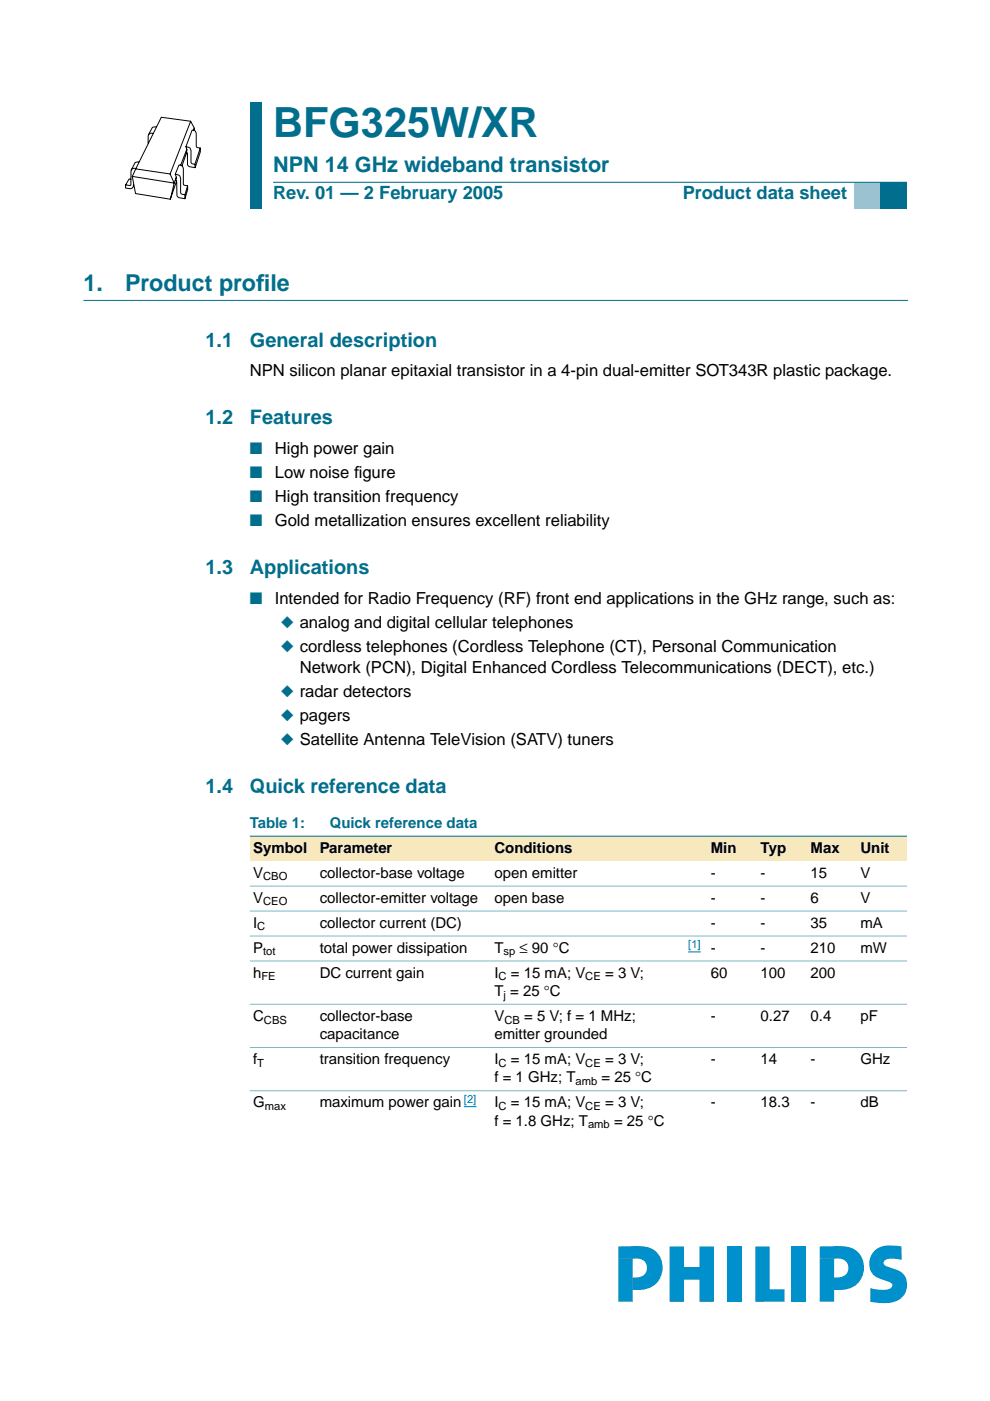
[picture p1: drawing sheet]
<svg xmlns="http://www.w3.org/2000/svg" width="210mm" height="297mm" viewBox="0 0 210 297" stroke-linecap="round" stroke-linejoin="round" font-family="sans-serif">
<defs><g id="words">
<text font-size="8.8" fill="#006e8c" x="57.9" y="29">BFG325W/XR</text>
<g font-size="4.9" fill="#006e8c">
<text x="17.7" y="61.7">1.</text>
<text x="26.5" y="61.7">Product prof</text>
<text x="54.3" y="61.7">ile</text>
</g>
<text font-size="4.6" fill="#006e8c" x="57.9" y="36.4">NPN 14 GHz wideband transistor</text>
<g font-size="4.2" fill="#006e8c">
<text x="43.6" y="73.6">1.1</text>
<text x="53" y="73.6">General description</text>
<text x="43.6" y="90">1.2</text>
<text x="53" y="90">Features</text>
<text x="43.6" y="121.7">1.3</text>
<text x="53" y="121.7">Applications</text>
<text x="43.6" y="168.1">1.4</text>
<text x="53" y="168.1">Quick reference data</text>
</g>
<g font-size="3.9" fill="#006e8c">
<text x="57.9" y="42.3">Rev. 01 — 2 February 2005</text>
<text x="144.8" y="42.3">Product data sheet</text>
</g>
<g font-size="3.5">
<text x="53" y="79.8">NPN silicon planar epitaxial transistor in a 4-pin dual-emitter SOT343R plastic package.</text>
<text x="58.3" y="96.2">High power gain</text>
<text x="58.3" y="101.3">Low noise f</text>
<text x="75.1" y="101.3">igure</text>
<text x="58.3" y="106.4">High transition frequency</text>
<text x="58.3" y="111.6">Gold metallization ensures excellent reliability</text>
<text x="58.3" y="128">Intended for Radio Frequency (RF) front end applications in the GHz range, such as:</text>
<text x="63.5" y="142.6">Network (PCN), Digital Enhanced Cordless Telecommunications (DECT), etc.)</text>
</g>
<g font-size="3.5" fill="#006e8c">
<text x="53" y="96.2">■</text>
<text x="53" y="101.3">■</text>
<text x="53" y="106.4">■</text>
<text x="53" y="111.6">■</text>
<text x="53" y="128">■</text>
<text x="59.5" y="133.1">◆ analog and digital cellular telephones</text>
<text x="59.5" y="138.2">◆ cordless telephones (Cordless Telephone (CT), Personal Communication</text>
<text x="59.5" y="147.7">◆ radar detectors</text>
<text x="59.5" y="152.8">◆ pagers</text>
<text x="59.5" y="157.9">◆ Satellite Antenna TeleVision (SATV) tuners</text>
</g>
<g font-size="3.2" fill="#006e8c">
<text x="53" y="175.5">Table 1:</text>
<text x="69.9" y="175.5">Quick reference data</text>
</g>
<g font-size="3.2">
<text x="53.7" y="180.8">Symbol</text>
<text x="67.8" y="180.8">Parameter</text>
<text x="104.8" y="180.8">Conditions</text>
<text x="150.7" y="180.8">Min</text>
<text x="161.3" y="180.8">Typ</text>
<text x="171.9" y="180.8">Max</text>
<text x="182.4" y="180.8">Unit</text>
<text x="53.7" y="186.1">V</text>
<text x="53.7" y="191.4">V</text>
<text x="67.8" y="186.1">collector-base voltage</text>
<text x="67.8" y="191.4">collector-emitter voltage</text>
<text x="104.8" y="186.1">open emitter</text>
<text x="104.8" y="191.4">open base</text>
<text x="150.7" y="191.4">-</text>
<text x="150.7" y="186.1">-</text>
<text x="161.3" y="191.4">-</text>
<text x="161.3" y="186.1">-</text>
<text x="171.9" y="186.1">15</text>
<text x="171.9" y="191.4">6</text>
<text x="182.4" y="186.1">V</text>
<text x="182.4" y="191.4">V</text>
<text x="53.7" y="196.7">I</text>
<text x="67.8" y="196.7">collector current (DC)</text>
<text x="150.7" y="196.7">-</text>
<text x="161.3" y="196.7">-</text>
<text x="171.8" y="196.7">35</text>
<text x="182.4" y="196.7">mA</text>
<text x="53.7" y="202">P</text>
<text x="67.8" y="202">total power dissipation</text>
<text x="104.8" y="202">T</text>
<text x="110.2" y="202">≤ 90 °C</text>
<text x="150.7" y="202">-</text>
<text x="161.3" y="202">-</text>
<text x="171.9" y="202">210</text>
<text x="182.4" y="202">mW</text>
<text x="53.7" y="207.3">h</text>
<text x="67.8" y="207.3">DC current gain</text>
<text x="104.8" y="207.3">I</text>
<text x="108.3" y="207.3">= 15 mA; V</text>
<text x="128.3" y="207.3">= 3 V;</text>
<text x="150.7" y="207.3">60</text>
<text x="161.3" y="207.3">100</text>
<text x="171.9" y="207.3">200</text>
<text x="104.8" y="211.2">T = 25 °C</text>
<text x="53.7" y="216.4">C</text>
<text x="67.8" y="216.4">collector-base</text>
<text x="67.8" y="220.3">capacitance</text>
<text x="104.8" y="220.3">emitter grounded</text>
<text x="104.8" y="216.4">V</text>
<text x="111.1" y="216.4">= 5 V; f = 1 MHz;</text>
<text x="150.7" y="216.4">-</text>
<text x="161.3" y="216.4">0.27</text>
<text x="171.8" y="216.4">0.4</text>
<text x="182.4" y="216.4">pF</text>
<text x="53.7" y="225.6">f</text>
<text x="67.8" y="225.6">transition frequency</text>
<text x="104.8" y="225.6">I</text>
<text x="108.3" y="225.6">= 15 mA; V</text>
<text x="128.3" y="225.6">= 3 V;</text>
<text x="150.7" y="225.6">-</text>
<text x="161.3" y="225.6">14</text>
<text x="171.9" y="225.6">-</text>
<text x="182.4" y="225.6">GHz</text>
<text x="104.8" y="229.5">f = 1 GHz; T</text>
<text x="127.5" y="229.5">= 25 °C</text>
<text x="53.7" y="234.8">G</text>
<text x="67.8" y="234.8">maximum power gain</text>
<text x="104.8" y="234.8">I</text>
<text x="104.8" y="238.7">f = 1.8 GHz; T</text>
<text x="108.3" y="234.8">= 15 mA; V</text>
<text x="128.3" y="234.8">= 3 V;</text>
<text x="130.2" y="238.7">= 25 °C</text>
<text x="150.7" y="234.8">-</text>
<text x="161.3" y="234.8">18.3</text>
<text x="171.8" y="234.8">-</text>
<text x="182.4" y="234.8">dB</text>
</g>
<g font-size="2.4">
<text x="55.8" y="186.7">CBO</text>
<text x="55.8" y="192">CEO</text>
<text x="54.6" y="197.3">C</text>
<text x="55.8" y="202.6">tot</text>
<text x="106.8" y="202.6">sp</text>
<text x="55.4" y="207.8">FE</text>
<text x="105.7" y="207.8">C</text>
<text x="124.1" y="207.8">CE</text>
<text x="106.8" y="211.7">j</text>
<text x="56" y="217">CBS</text>
<text x="106.9" y="217">CB</text>
<text x="54.6" y="226.2">T</text>
<text x="105.7" y="226.2">C</text>
<text x="124.1" y="226.2">CE</text>
<text x="122" y="230.1">amb</text>
<text x="56.1" y="235.4">max</text>
<text x="105.7" y="235.4">C</text>
<text x="124.1" y="235.4">CE</text>
<text x="124.7" y="239.2">amb</text>
</g>
<g font-size="2.4" fill="#00f">
<text x="145.9" y="201">[1]</text>
<text x="98.4" y="233.8">[2]</text>
</g>
</g></defs>
<g fill="#0090cb">
<path d="M173.8 264.3l2.2-.1a11.6 11.6 0 0 1 5.1 .6 4.8 4.8 0 0 1 1.8 5.7 4.8 4.8 0 0 1-5.2 3h-.8v-2.7a2.35 2.35 0 0 0 3-1.9 2 2 0 0 0-2.4-2.1l-3.7 .1z"/>
<path d="M173.8 266.9h3.1v9.1h-3.1z"/>
<path d="M185.1 265.5a5.1 5.1 0 0 1 4.7-1.4l1.3 .1 .1 2.9a4.9 4.9 0 0 0-3.6 .1 .67 .67 0 0 0-.3 .7 .67 .67 0 0 0 .5 .5 5.8 5.8 0 0 1 4 2.1 3.8 3.8 0 0 1-3.3 5.7l-1.8 .1-2.2-.3v-2.9a5.7 5.7 0 0 0 4.5-.1l.2-.5a.73 .73 0 0 0-.6-.7 5.5 5.5 0 0 1-3.7-1.9 3.8 3.8 0 0 1 .2-4.4z"/>
<path d="M142 264.3h3v4.3h3.3v-4.3h3.1v11.7h-3.1v-4.7h-3.3v4.7h-3z"/>
<path d="M154.2 264.3h3.1v11.7h-3.1z"/>
<path d="M167.9 264.3h3v11.7h-3z"/>
<path d="M160.1 264.3h3.1v9h3.1v2.7h-6.2z"/>
<path d="M131.1 264.3l2.2-.1a11.6 11.6 0 0 1 5.1 .6 4.8 4.8 0 0 1 1.8 5.7 4.8 4.8 0 0 1-5.2 3h-.8v-2.7a2.35 2.35 0 0 0 3-1.9 2 2 0 0 0-2.4-2.1l-3.7 .1z"/>
<path d="M131.1 266.9h3.1v9.1h-3.1z"/>
</g>
<path d="M17.7 63.7h174.7" fill="none" stroke="#006e8c" stroke-width=".21"/>
<g fill="#006e8c">
<path d="M53 21.7h2.4v10.2h-2.4z" fill-rule="evenodd"/>
<path d="M53 31.9h2.4v6.7h-2.4z" fill-rule="evenodd"/>
<path d="M53 38.6h2.4v5.7h-2.4z" fill-rule="evenodd"/>
</g>
<path d="M181 38.6h5.7v5.7h-5.7z" fill-rule="evenodd" fill="#96c4d6"/>
<path d="M186.7 38.6h5.6v5.7h-5.6z" fill-rule="evenodd" fill="#006e8c"/>
<path d="M57.9 38.6h134.4z" fill="#006e8c" stroke="#006e8c" stroke-width=".21"/>
<g fill="none" stroke="#000" stroke-width=".21">
<path d="M27.8 38l-.4-.1-.8 1.3M28 37.4l.7 3.6 7.4 1.2 .8-3.4 .5-1.2M28.8 35.8l-.8 1.6 8.9 1.4-.8-1.9M28.8 35.7h-.1a.77 .77 0 0 0-.8 .2 .77 .77 0 0 0-.1 .9v2.4l-.3 .1-.9-.1v.7l.8 .1a.72 .72 0 0 0 .9-.9M29.4 34.3l-.8 .2-.8 1.5M32.4 28.3h-.1a.76 .76 0 0 0-.8 .2 .76 .76 0 0 0-.1 .8v1.1M33.1 26.9l-.8 .2-.8 1.4M34.2 24.9l6.2 .8-4.3 11.2-7.3-1.1zM37.2 36.9l.2 .7-.1 .6 .2 .4 .1 3 .4 .3 1.2 .2 .6-1.9v-.8l-.6 1.9-.8-.2-.1-3.1a1 1 0 0 0-1.1-1.1l.7-1.9a.79 .79 0 0 1 1 .8v3.4l.9 .2M37.4 38.4l-1.3 3.8M39.4 31.1l.2 .6v.6l.2 .3v2.4l.4 .3 1.2 .2 1.1-3.3v-.8l-1.2 3.4-.8-.3v-2.4a.95 .95 0 0 0-1.1-1l1.3-3.5a.75 .75 0 0 1 .9 .8v2.8l.9 .2M39.6 32.4l-1 2.8"/>
<path d="M39.6 31.6l-1.3 3.4M40.4 25.7l.8 1.5-.1 .4M41.2 27.2l-.2 .4M41.3 34.8l.1 .8M39.2 41.3v.8"/>
</g>
<g fill="#f7e8bd">
<path d="M53 177.3h14.1v5.3h-14.1z" fill-rule="evenodd"/>
<path d="M67.1 177.3h37v5.3h-37z" fill-rule="evenodd"/>
<path d="M104.1 177.3h40.6v5.3h-40.6z" fill-rule="evenodd"/>
<path d="M144.7 177.3h5.3v5.3h-5.3z" fill-rule="evenodd"/>
<path d="M150 177.3h10.6v5.3h-10.6z" fill-rule="evenodd"/>
<path d="M160.6 177.3h10.5v5.3h-10.5z" fill-rule="evenodd"/>
<path d="M171.1 177.3h10.6v5.3h-10.6z" fill-rule="evenodd"/>
<path d="M181.7 177.3h10.6v5.3h-10.6z" fill-rule="evenodd"/>
</g>
<path d="M145.9 201.8h2.7M98.4 234.6h2.6" fill="none" stroke="#00f" stroke-width=".21"/>
<path d="M53 177.3h139.3z" fill="#006e8c" stroke="#006e8c" stroke-width=".21"/>
<g fill="#80b6c6" stroke="#80b6c6" stroke-width=".21">
<path d="M53 187.9h139.3z"/>
<path d="M53 193.2h139.3z"/>
<path d="M53 198.5h139.3z"/>
<path d="M53 203.7h139.3z"/>
<path d="M53 212.9h139.3z"/>
<path d="M53 222.1h139.3z"/>
<path d="M53 231.3h139.3z"/>
</g>
<use href="#words"/>
</svg>
